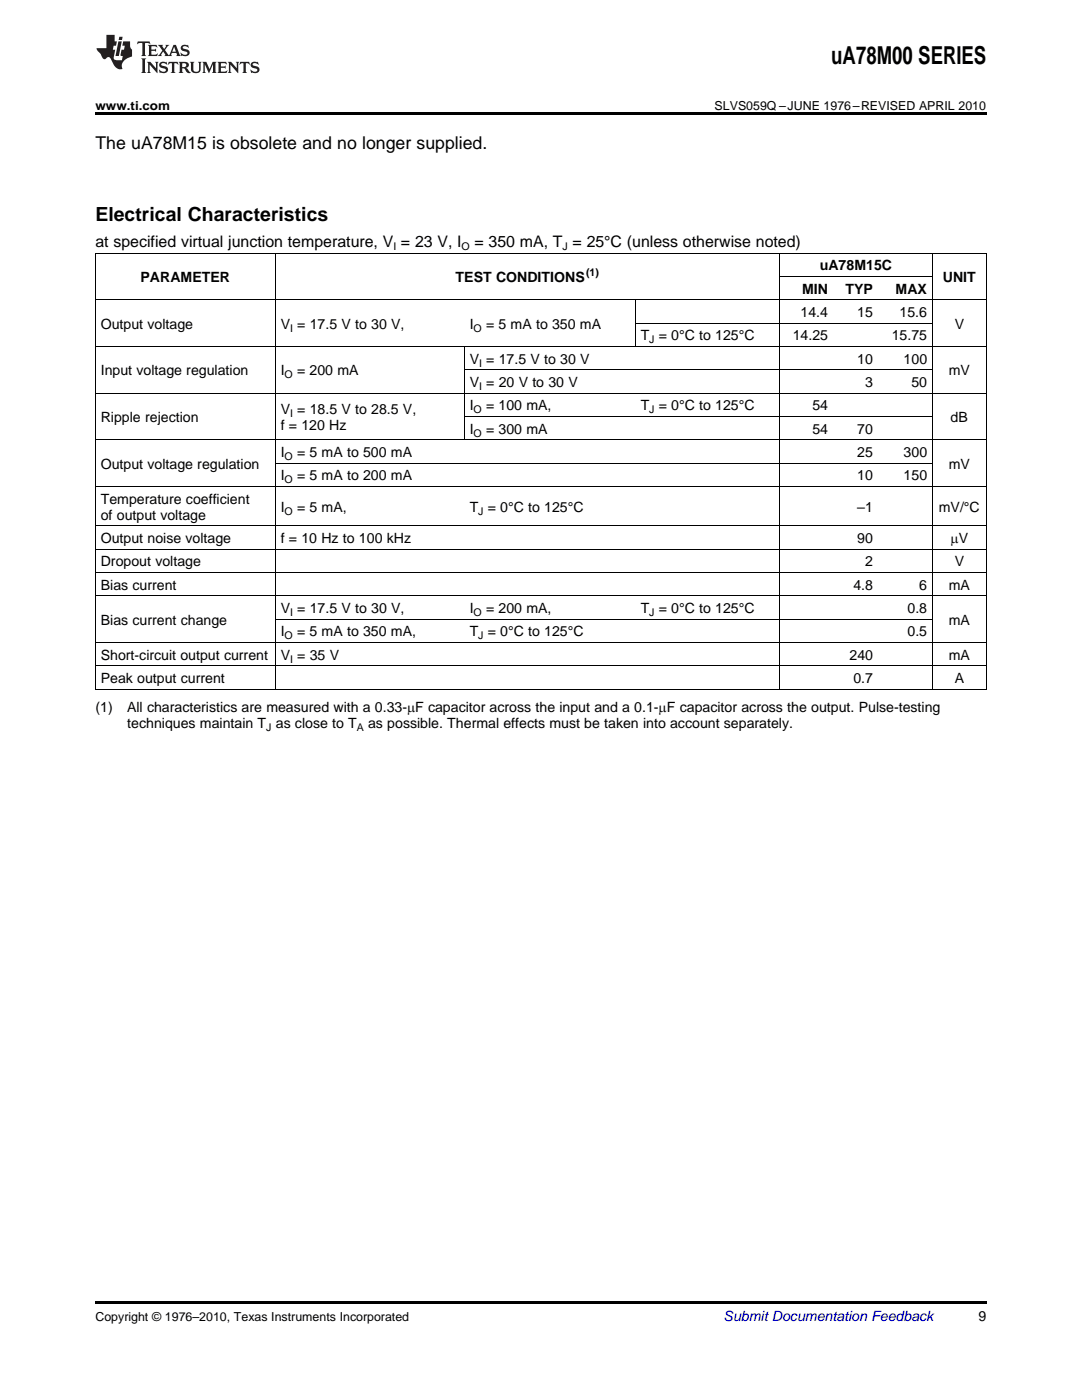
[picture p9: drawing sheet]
<svg xmlns="http://www.w3.org/2000/svg" width="216mm" height="279mm" viewBox="0 0 216 279" stroke-linecap="round" stroke-linejoin="round" font-family="sans-serif">
<defs><g id="words">
<text font-size="4.9" x="165.9" y="12.8">uA78M00 SERIES</text>
<text font-size="3.9" x="19" y="44.2">Electrical Characteristics</text>
<text font-size="3.5" x="19" y="29.7">The uA78M15 is obsolete and no longer supplied.</text>
<g font-size="3.2">
<text x="19" y="49.3">at specified virtual junction temperature, V = 23 V, I</text>
<text x="94.7" y="49.3">= 350 mA, T = 25°C (unless otherwise noted)</text>
</g>
<g font-size="2.8">
<text x="163.6" y="54">uA78M15C</text>
<text x="28" y="56.3">PARAMETER</text>
<text x="90.9" y="56.3">TEST CONDITIONS</text>
<text x="160.1" y="58.6">MIN</text>
<text x="168.7" y="58.6">TYP</text>
<text x="178.7" y="58.6">MAX</text>
<text x="188.1" y="56.3">UNIT</text>
<text x="20.1" y="65.6">Output voltage</text>
<text x="56" y="65.6">V = 17.5 V to 30 V,</text>
<text x="93.7" y="65.6">I</text>
<text x="97" y="65.6">= 5 mA to 350 mA</text>
<text x="159.7" y="63.3">14.4</text>
<text x="171.1" y="63.3">15</text>
<text x="179.5" y="63.3">15.6</text>
<text x="190.5" y="65.6">V</text>
<text x="127.8" y="67.9">T = 0°C to 125°C</text>
<text x="158.2" y="67.9">14.25</text>
<text x="177.9" y="67.9">15.75</text>
<text x="20.1" y="74.9">Input voltage regulation</text>
<text x="56" y="74.9">I</text>
<text x="59.3" y="74.9">= 200 mA</text>
<text x="93.7" y="72.6">V = 17.5 V to 30 V</text>
<text x="93.7" y="77.3">V = 20 V to 30 V</text>
<text x="171.1" y="72.6">10</text>
<text x="172.6" y="77.3">3</text>
<text x="180.3" y="72.6">100</text>
<text x="181.9" y="77.3">50</text>
<text x="189.3" y="74.9">mV</text>
<text x="56" y="82.7">V = 18.5 V to 28.5 V,</text>
<text x="93.7" y="81.9">I</text>
<text x="97" y="81.9">= 100 mA,</text>
<text x="127.8" y="81.9">T = 0°C to 125°C</text>
<text x="162.1" y="81.9">54</text>
<text x="20.1" y="84.2">Ripple rejection</text>
<text x="56" y="85.8">f = 120 Hz</text>
<text x="93.7" y="86.6">I</text>
<text x="97" y="86.6">= 300 mA</text>
<text x="162.1" y="86.6">54</text>
<text x="171.1" y="86.6">70</text>
<text x="189.7" y="84.2">dB</text>
<text x="20.1" y="93.6">Output voltage regulation</text>
<text x="56" y="91.2">I</text>
<text x="56" y="95.9">I</text>
<text x="59.3" y="91.2">= 5 mA to 500 mA</text>
<text x="59.3" y="95.9">= 5 mA to 200 mA</text>
<text x="171.1" y="91.2">25</text>
<text x="171.1" y="95.9">10</text>
<text x="180.3" y="91.2">300</text>
<text x="180.3" y="95.9">150</text>
<text x="189.3" y="93.6">mV</text>
<text x="20.1" y="100.5">Temperature coefficient</text>
<text x="20.1" y="103.7">of output voltage</text>
<text x="56" y="102.1">I</text>
<text x="59.3" y="102.1">= 5 mA,</text>
<text x="93.7" y="102.1">T = 0°C to 125°C</text>
<text x="171.1" y="102.1">–1</text>
<text x="187.3" y="102.1">mV/°C</text>
<text x="20.1" y="108.4">Output noise voltage</text>
<text x="20.1" y="113">Dropout voltage</text>
<text x="56" y="108.4">f = 10 Hz to 100 kHz</text>
<text x="171.1" y="108.4">90</text>
<text x="172.6" y="113">2</text>
<text x="189.7" y="108.4">mV</text>
<text x="190.5" y="113">V</text>
<text x="20.1" y="117.7">Bias current</text>
<text x="170.3" y="117.7">4.8</text>
<text x="183.4" y="117.7">6</text>
<text x="189.3" y="117.7">mA</text>
<text x="20.1" y="124.7">Bias current change</text>
<text x="56" y="122.3">V = 17.5 V to 30 V,</text>
<text x="93.7" y="122.3">I</text>
<text x="97" y="122.3">= 200 mA,</text>
<text x="127.8" y="122.3">T = 0°C to 125°C</text>
<text x="181.1" y="122.3">0.8</text>
<text x="189.3" y="124.7">mA</text>
<text x="20.1" y="131.7">Short-circuit output current</text>
<text x="56" y="127">I</text>
<text x="56" y="131.7">V = 35 V</text>
<text x="59.3" y="127">= 5 mA to 350 mA,</text>
<text x="93.7" y="127">T = 0°C to 125°C</text>
<text x="169.5" y="131.7">240</text>
<text x="181.1" y="127">0.5</text>
<text x="189.3" y="131.7">mA</text>
<text x="20.1" y="136.3">Peak output current</text>
<text x="170.3" y="136.3">0.7</text>
<text x="190.5" y="136.3">A</text>
<text x="19" y="142.2">(1)</text>
<text x="25.4" y="142.2">All characteristics are measured with a 0.33-mF capacitor across the input and a 0.1-mF capacitor across the output. Pulse-testing</text>
<text x="25.4" y="145.3">techniques maintain T as close to T</text>
<text x="73.4" y="145.3">as possible. Thermal effects must be taken into account separately.</text>
<text x="195.3" y="263.6">9</text>
</g>
<text font-size="2.8" fill="#0000c8" x="144.4" y="263.6">Submit Documentation Feedback</text>
<g font-size="2.5">
<text x="19" y="21.9">www.ti.com</text>
<text x="142.6" y="21.9">SLVS059Q –JUNE 1976–REVISED APRIL 2010</text>
<text x="19" y="263.6">Copyright © 1976–2010, Texas Instruments Incorporated</text>
</g>
<g font-size="2.1">
<text x="78.5" y="50">I</text>
<text x="92.1" y="50">O</text>
<text x="112.3" y="50">J</text>
<text x="116.9" y="55.2">(1)</text>
<text x="57.9" y="66.2">I</text>
<text x="94.5" y="66.2">O</text>
<text x="129.5" y="68.5">J</text>
<text x="56.8" y="75.5">O</text>
<text x="95.6" y="73.2">I</text>
<text x="95.6" y="77.8">I</text>
<text x="57.9" y="83.2">I</text>
<text x="94.5" y="82.5">O</text>
<text x="129.5" y="82.5">J</text>
<text x="94.5" y="87.1">O</text>
<text x="56.8" y="91.8">O</text>
<text x="56.8" y="96.4">O</text>
<text x="56.8" y="102.7">O</text>
<text x="95.4" y="102.7">J</text>
<text x="57.9" y="122.9">I</text>
<text x="94.5" y="122.9">O</text>
<text x="129.5" y="122.9">J</text>
<text x="56.8" y="127.6">O</text>
<text x="95.4" y="127.6">J</text>
<text x="57.9" y="132.2">I</text>
<text x="53.1" y="145.9">J</text>
<text x="71.2" y="145.9">A</text>
</g>
</g></defs>
<g fill="#231f20">
<path d="M27.5 8.3l-.1 .5 .4-.2h.6v.1v2.1l-.2 .4h1l-.3-.4v-2.1l.1-.1h.5l.5 .2-.2-.5zM29.5 9l.2 .3v1.5l-.2 .4h1.8l.2-.6a1.04 1.04 0 0 1-1.3 .2v-.7h.6l.3 .2v-.6l-.3 .2h-.6v-.6l.8-.1 .4 .3-.2-.5zM31.5 9l.9 1.1-.9 1.1h.8l-.2-.2 .5-.7 .4 .7-.2 .2h1.5l-.1-.2 .1-.4h.9l.1 .4-.2 .2h1l-.3-.3-.7-1.9h-.5l-.9 2-.8-1 .9-1h-.8l.1 .3-.3 .5-.4-.6 .2-.2zM34.7 9.3l.4 1h-.7zM36.3 9.1a.63 .63 0 0 0-.2 .7 .63 .63 0 0 0 .6 .4l.6 .2 .1 .2a.75 .75 0 0 1-.7 .4 .75 .75 0 0 1-.6-.5l.1 .7 .1-.1a1.11 1.11 0 0 0 1.5-.6 1.13 1.13 0 0 0-1.2-.8l-.1-.4a1.04 1.04 0 0 1 1.2 .2l-.2-.5-.1 .1-.5-.2zM28.2 11.7l.2 .3v2.2l-.2 .4h1l-.3-.4v-2.2l.3-.3zM29.3 12.3l.3 .4v1.5l-.3 .4h.8l-.2-.4v-1.3l1.5 1.7v-1.9l.2-.4h-.7l.2 .4v.9l-1.1-1.3zM32 12.5a.62 .62 0 0 0-.2 .7 .62 .62 0 0 0 .6 .4l.6 .1 .1 .3a.76 .76 0 0 1-.7 .3 .76 .76 0 0 1-.6-.4l.1 .7 .1-.1a1.11 1.11 0 0 0 1.5-.6 1.13 1.13 0 0 0-1.2-.8l-.1-.4a1.04 1.04 0 0 1 1.2 .2l-.2-.6-.1 .1-.5-.1zM33.7 12.3l-.2 .7a.61 .61 0 0 1 .8-.4v1.6l-.2 .4h.9l-.2-.4v-1.6a.63 .63 0 0 1 .8 .4l-.2-.7zM35.6 12.3l.3 .4v1.5l-.3 .4h1l-.2-.2v-.8l.5 .2a.76 .76 0 0 0 1.2 .7l-1-1a.58 .58 0 0 0 .6-.5 .58 .58 0 0 0-.5-.6zM36.4 12.7l.1-.1a.45 .45 0 0 1 .5 .1 .45 .45 0 0 1 .1 .5l-.7 .2zM37.9 12.3l.2 .2a2.17 2.17 0 0 0 .3 1.9 .99 .99 0 0 0 1.6-.6v-1.1l.2-.4h-.7l.2 .2a1.92 1.92 0 0 1-.2 1.8 .6 .6 0 0 1-.9-.5v-1.1l.2-.4zM40.4 12.3l.2 .4v1.5l-.2 .4h.7l-.2-.4v-1.4l.8 1.8 .8-1.8v1.4l-.2 .4h.9l-.2-.4v-1.5l.2-.4h-.8l-.6 1.5-.6-1.5zM43.4 12.3l.2 .4v1.5l-.2 .4h1.8l.2-.6a1.04 1.04 0 0 1-1.3 .2v-.7h.5l.4 .2v-.6l-.4 .2h-.5v-.7h.8l.3 .3-.1-.6zM45.5 12.3l.2 .4v1.5l-.2 .4h.7l-.2-.4v-1.3l1.5 1.7v-1.9l.2-.4h-.7l.2 .4v.9l-1.1-1.3zM47.9 12.3l-.1 .7a.61 .61 0 0 1 .8-.4v1.6l-.3 .4h1l-.3-.4 .1-1.6a.63 .63 0 0 1 .7 .4l-.1-.7zM50.2 12.5a.62 .62 0 0 0-.2 .7 .62 .62 0 0 0 .6 .4l.6 .1 .2 .3a.76 .76 0 0 1-.8 .3 .76 .76 0 0 1-.6-.4l.1 .7 .2-.1a1.11 1.11 0 0 0 1.5-.6 1.13 1.13 0 0 0-1.3-.8l-.1-.4a1.04 1.04 0 0 1 1.2 .2l-.1-.6-.2 .1-.5-.1z"/>
<path d="M21.2 7v2.6h-1.9l.1 .4 .7 .9a.91 .91 0 0 0 1 .9 .56 .56 0 0 1 .5-.4 .56 .56 0 0 1 .5 .3l.4 .8a1.53 1.53 0 0 0 1.9 1.2 1.54 1.54 0 0 1 1-2.1l.9-.3v-1.4a1.52 1.52 0 0 1-.3-1.6h-1.4l-.2 .8h.5l-.2 .8h-.4l-.2 1v.2l.4 .1-.2 .8a1.93 1.93 0 0 1-1.6-.2l.3-1.9h-.5l.2-.8h.4l.2-.8h-.4v-1.3zM23.6 8.3l-.6 2.9h.7l.6-2.9zM23.8 7.3l-.1 .7h.6l.2-.7z"/>
</g>
<path d="M19 22.5h177.8v.5h-177.8zM19 259.7h177.8v.5h-177.8z" fill="#000"/>
<g fill="none" stroke="#000" stroke-width=".2">
<path d="M19 59.8h177.8M19 50.5h177.8M19.1 50.6v87M54.9 50.6v87M126.7 59.9v9.3M155.5 50.6v87M155.5 55.2h30.6M186 50.6v87M196.8 50.6v87M19 78.5h177.8M19 69.2h177.8M92.6 69.2v18.6"/>
<path d="M92.7 73.8h93.4M126.8 64.5h59.3M19 97.1h177.8M19 87.8h177.8M55 92.4h131.1M92.7 83.1h93.4M19 118.9h177.8M19 114.2h177.8M19 109.6h177.8M19 104.9h177.8M19 137.5h177.8M19 132.9h177.8"/>
<path d="M19 128.2h177.8M55 123.6h131.1"/>
</g>
<use href="#words"/>
</svg>
